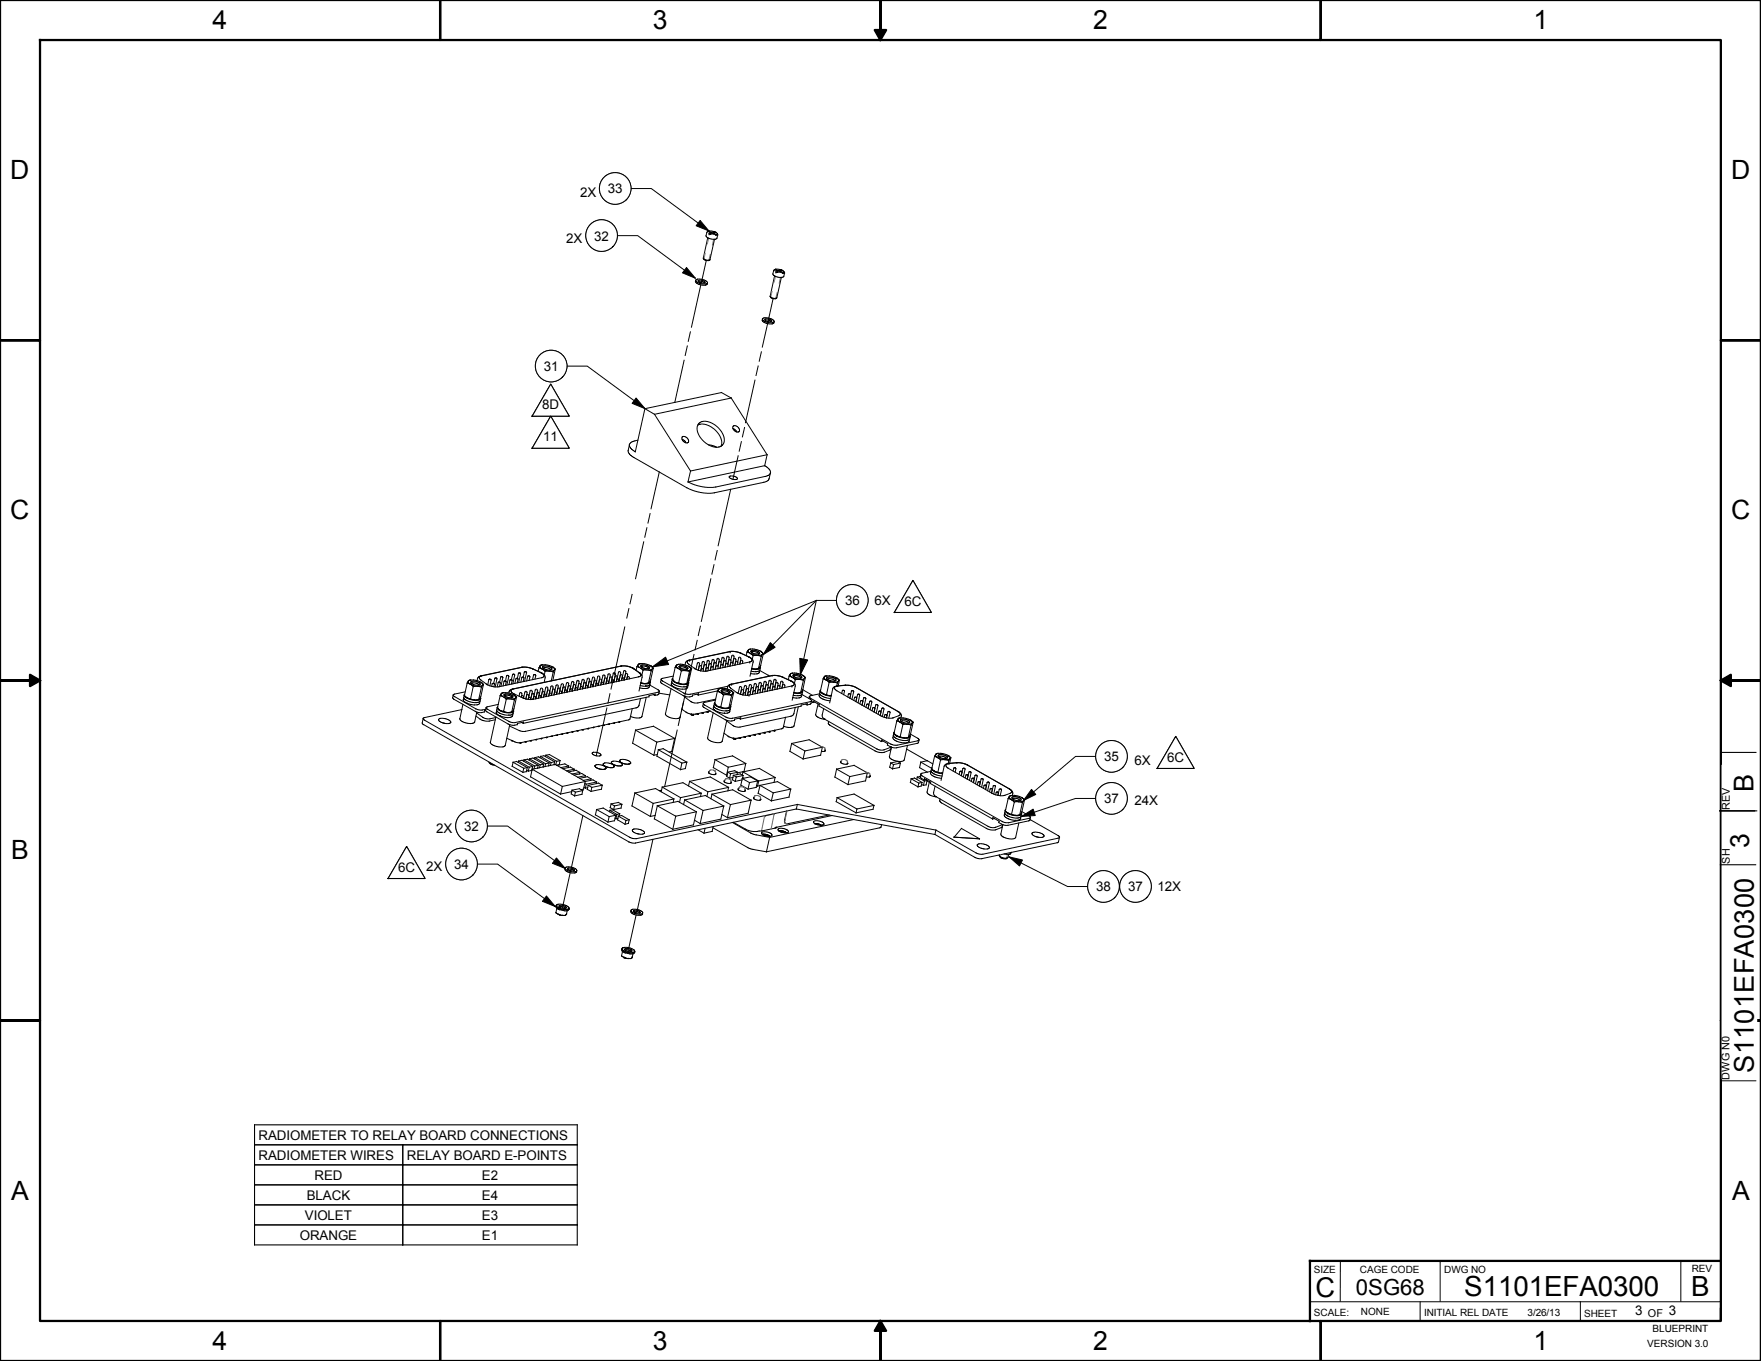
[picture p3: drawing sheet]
<svg xmlns="http://www.w3.org/2000/svg" width="559mm" height="432mm" viewBox="0 0 559 432" stroke-linecap="round" stroke-linejoin="round" font-family="sans-serif">
<defs><g id="words">
<g font-size="8.8">
<text x="464.7" y="411.1">S1101EFA0300</text>
<text x="536.7" y="411.1">B</text>
</g>
<g font-size="8.6">
<text x="556.4" y="251.4" transform="rotate(-90 556.4 251.4)">B</text>
<text x="556.6" y="340.3" transform="rotate(-90 556.6 340.3)">S1101EFA0300</text>
<text x="417.4" y="411.5">C</text>
</g>
<g font-size="8.4">
<text x="67.5" y="9.1">4</text>
<text x="207.2" y="9.1">3</text>
<text x="346.9" y="9.1">2</text>
<text x="486.6" y="9.1">1</text>
<text x="3.3" y="56.8">D</text>
<text x="549.4" y="56.8">D</text>
<text x="3.3" y="164.7">C</text>
<text x="549.4" y="164.7">C</text>
<text x="555.1" y="269.1" transform="rotate(-90 555.1 269.1)">3</text>
<text x="3.5" y="272.7">B</text>
<text x="549.6" y="272.7">B</text>
<text x="3.5" y="380.6">A</text>
<text x="549.6" y="380.6">A</text>
<text x="67.5" y="428.2">4</text>
<text x="207.2" y="428.2">3</text>
<text x="346.9" y="428.2">2</text>
<text x="486.6" y="428.2">1</text>
</g>
<text font-size="7" x="430.3" y="411">0SG68</text>
<g font-size="4.2">
<text x="184.1" y="62.4">2X</text>
<text x="192.9" y="61.3">33</text>
<text x="179.7" y="77.2">2X</text>
<text x="188.6" y="76.3">32</text>
<text x="172.6" y="117.7">31</text>
<text x="172" y="129.9">8D</text>
<text x="172.4" y="140">11</text>
<text x="277.5" y="191.9">6X</text>
<text x="268.1" y="192">36</text>
<text x="287" y="192.1">6C</text>
<text x="350.4" y="241.6">35</text>
<text x="360" y="242.7">6X</text>
<text x="370.4" y="241.6">6C</text>
<text x="350.4" y="254.9">37</text>
<text x="360" y="255.4">24X</text>
<text x="147.3" y="263.7">32</text>
<text x="138.4" y="264.3">2X</text>
<text x="144.1" y="275.7">34</text>
<text x="126.3" y="276.6">6C</text>
<text x="135.2" y="276.4">2X</text>
<text x="347.8" y="282.8">38</text>
<text x="358" y="282.8">37</text>
<text x="367.3" y="282.7">12X</text>
<text x="82" y="361.6">RADIOMETER TO RELAY BOARD CONNECTIONS</text>
<text x="82" y="368">RADIOMETER WIRES</text>
<text x="129.1" y="368">RELAY BOARD E-POINTS</text>
<text x="99.8" y="374.3">RED</text>
<text x="152.9" y="374.3">E2</text>
<text x="97.4" y="380.7">BLACK</text>
<text x="152.9" y="380.7">E4</text>
<text x="96.8" y="387">VIOLET</text>
<text x="152.9" y="387">E3</text>
<text x="95.1" y="393.4">ORANGE</text>
<text x="152.9" y="393.4">E1</text>
<text x="518.9" y="417.2">3</text>
<text x="529.5" y="417.2">3</text>
</g>
<g font-size="3.4">
<text x="548.9" y="257.1" transform="rotate(-90 548.9 257.1)">REV</text>
<text x="548.9" y="274.1" transform="rotate(-90 548.9 274.1)">SH</text>
<text x="548.8" y="342.6" transform="rotate(-90 548.8 342.6)">DWG N0</text>
<text x="522.9" y="417.8">OF</text>
</g>
<g font-size="3.2">
<text x="416.9" y="403.8">SIZE</text>
<text x="431.5" y="403.8">CAGE CODE</text>
<text x="458.3" y="403.9">DWG NO</text>
<text x="536.8" y="403.6">REV</text>
<text x="416.9" y="417.4">SCALE:</text>
<text x="431.8" y="417.3">NONE</text>
<text x="451.9" y="417.4">INITIAL REL DATE</text>
<text x="484.7" y="417.4">3/26/13</text>
<text x="502.7" y="417.8">SHEET</text>
<text x="524.4" y="422.7">BLUEPRINT</text>
<text x="522.7" y="427.3">VERSION 3.0</text>
</g>
</g></defs>
<path d="M0 0h558.8v431.8h-558.8zM12.7 12.7h127v-12.7v12.7h139.7v-12.7v12.7h139.7v-12.7v12.7h127v95.2h12.7h-12.7v108h12.7h-12.7v107.9h12.7h-12.7v95.3h-127v12.7v-12.7h-139.7v12.7v-12.7h-139.7v12.7v-12.7h-127v-95.3h-12.7h12.7v-107.9h-12.7h12.7v-108h-12.7h12.7zM279.4 0v12.7l1.8-3.2h-3.6l1.8 3.2M0 215.9h12.7l-3.2-1.8v3.6l3.2-1.8M546.1 215.9l3.1-1.8v3.6l-3.1-1.8h12.7M279.4 419.1l-1.8 3.1h3.6l-1.8-3.1v12.7M545.8 400h-130.1v19.1" fill="none" stroke="#000" stroke-width=".72"/>
<path d="M277.6 9.5h3.6l-1.8 3.2zM9.5 214.1l3.2 1.8-3.2 1.8zM546.1 215.9l3.1-1.8v3.6zM279.4 419.1l1.8 3.1h-3.6z" fill="#000"/>
<path d="M277.6 9.5h3.6l-1.8 3.2zM9.5 214.1l3.2 1.8-3.2 1.8zM546.1 215.9l3.1-1.8v3.6zM279.4 419.1l1.8 3.1h-3.6zM415.7 413h130.1M425.3 400v12.8M450.6 413v6.1M501.5 413v6.1M533.4 400v12.8M545.9 415.1v4h-3.6" fill="none" stroke="#000" stroke-width=".32"/>
<path d="M546.4 242.7h11v99.6h-11z" fill-rule="evenodd" fill="#fff"/>
<path d="M546.4 242.7h11v99.6h-11z" fill="none" stroke="#fff" stroke-width=".32"/>
<g fill="none" stroke="#000" stroke-width=".32">
<path d="M200.3 59.8h6.4l18.3 13.5M196 74.8h6.4l18.2 13.5M222.2 69.9l2.8 3.4-4.1-1.7zM224.3 73.6l.5-.3h.9l1.6 .5 .5 .6-.3 1.2-1.1 .3-1.9-.5-.5-.5zM224.6 75.4l-1.4 6.6M225 73.3l-.3 .1 .9 .6M225 73.3l.7 .4 1-.1M225 73.3l.1 .4M225 74.2h.1M225 74.2l.2 .1M225.2 74.2l.1 .1M225.3 74.3h.1"/>
<path d="M225.6 74l-.6 .2M225.6 74v.3M226.4 74.2l.7 .3M226.4 74.2l-1 .1M226.5 73.9l.9 .6M226.5 73.9l-.1 .3M226.7 73.5l-.6 .6M226.7 75.9l-1.5 6.6M226.7 73.6l.4 .1M226.7 73.6h.1M227 73.7l.1 .1M227.1 74.5v.1"/>
<path d="M227.1 73.7l-.6 .2M227.1 73.7h.1M227.4 74.4v.1M227.4 74.5l-.3 .1M227.4 74.5h.1M217.8 84.9l2.8 3.4-4-1.7zM220.8 88.9l-.1 .5 .2 .4 1.5 .6 1.5 .1 .5-.3 .1-.5M220.8 88.9l.5-.3h1.4l1.4 .6 .4 .5M220.8 88.9l.5 .7 1.2 .4 1.4 .1 .6-.4M221.5 89l1.4-.1 .7 .4 .1 .3-.4 .2-1-.1-.6-.2zM221.6 89.3l.9-.1 1.1 .5M222.4 90.4l-3 13.4"/>
<path d="M223.2 82l.5 .5 1 .2M223.2 82l1 .5h1M224.1 82.6l-1.6 7.1M224.7 82.6h.1M225.2 82.5l-.4 .2M244.4 94.1l.5 .6 1.1 .1M244.4 94.1l1 .6 1-.1M245.3 94.7l-1.6 7.3M245.8 87.5l-1.4 6.6M245.9 85.6h.1M245.9 94.7h.1M246.2 85.4l-.3 .2 .9 .5"/>
<path d="M246.2 85.4l.7 .5 1-.2M246.2 85.4l.1 .4M246.2 86.3h.1M246.2 86.3l.2 .1M246.4 86.3l.1 .1M246.4 94.6l-.4 .2M246.5 86.4h.1M246.8 86.1l-.6 .2M246.8 86.1v.3M247.6 86.3l.7 .4 .3-.1M247.6 86.3l-1 .1M247.7 86l.9 .6"/>
<path d="M247.7 86l-.1 .3M247.9 85.6l-.6 .6M247.9 85.6l-1-.2-1.2 .2-.4 1.5 1.3 .8h1.9l.5-1.4-.7-.7M247.9 88l-1.5 6.6M247.9 85.6l.4 .2M247.9 85.6v.1M248.2 85.9h.1M248.3 85.9l-.6 .1M248.3 85.9h.1M248.6 86.5v.1M180 116.2h6.4l18.2 13.4M217.1 114.3l-3 13.4"/>
<path d="M218.1 109.8l-.7 3M219.1 105.3l-.7 3M240.6 116.1l-.7 3M241.6 111.6l-.7 3M241.9 101.2l.2 .8 1.5 .7h1.5l.5-.3 .1-.4M241.9 101.2l.5-.4 1.5 .1 1.3 .4 .5 .7M241.9 101.2l.5 .7 1.2 .4 1.5 .1 .6-.4M242.7 101.3l1.4-.1 .7 .4 .1 .3-.5 .2-.8-.1-.7-.3zM242.8 101.6h1.1l.8 .4M243.6 102.7l-1.7 7.4M201.8 126.3l2.8 3.3-4-1.6zM202.4 139.7l-2 .5-.7 .9"/>
<path d="M204.6 129.7l-3 13.6-1.5-1.1-.4-1.1M204.6 129.7l3.1 1.7M207.7 131.4l11.4 18M216.5 139.4l.6 .3 .5 .8M216.5 138.6l.7-.1 .6 .3 .7 .8-.1 .7-.8 .2-.6-.3-.6-1zM221.4 134.9l1.1-.4 1.2 .1 1.6 .7 1.4 .9 1.3 1.4 .7 1.3 .3 1.1-.2 1.6M221.7 134.4l.9-.6 1.7-.1 1.8 .7 1.5 1 1.4 1.6 .7 1.6 .1 1.4-.5 1.2-1 .6-1.5 .1-1.9-.7-1.5-1.1-1.2-1.4-.8-1.6-.2-1.5zM232 126.3l11.4 18M232 126.3l-24.3 5.1M232 126.3l-3.1-1.8-24.3 5.2M232.6 136l.7 .4 .5 .6M232.7 135.2l.6-.2 .7 .3 .6 .8-.1 .8-.7 .2-.7-.4-.6-.8z"/>
<path d="M236.3 135.6l-.7 3M239.6 120.6l-3 13.5M199.7 141.1l-.4 2.3 1.4 1.5 17.7 10.1 3.8 1.3 2.2 .2 1.9-.1 16.3-3.4 1.3-.8 .6-2.2M209.2 149.7l-2.6 11.7M219.1 149.4l-.8 3.5M224.8 141.1l1.3 .3 1.3 .5M231.4 151.2l.4-.2 1.3 .1 .7 .4 .2 .4-.4 .2-1.3-.1-.7-.3zM231.9 155.2l-4 17.9M234.2 144.6l-1.6 7.5M235.2 140.1l-.6 3M242.7 147.7l1.4 1.1 .4 .7v.5M242.7 147.7l-24.3 5.2"/>
<path d="M243.4 144.3l-.7 3.4M243.4 144.3l-24.3 5.1M244.5 150l-.6 .8-1 .4-16.6 3.4-4.1-.3-3.8-1.4M204.3 171.9l-2.6 11.7M205.3 167.4l-.7 3M206.3 162.9l-.7 3M226.6 179.2l-.7 3M227.6 174.7l-.7 2.9M198.2 198.9l-3.3 15.2M199.6 193.1l-.7 3M200.6 188.6l-.7 3M222.2 198.7l-.6 2.9"/>
<path d="M225.6 183.6l-3.1 13.5M265.4 190.5h-6.4l-16.8 17.1M147.6 219.5l-3.5 .7-.3 .3M148.3 216.7l-.9 3.9 .7 .7M148.3 216.7l1 .4M148.6 216.1l-.3 .6M148.6 216.1v.5l.7 .5M149.3 217.1l.9 .7M149.3 217.1l2.2 .6M149.4 215.8l2.3 .2 1.7 1.1M149.4 215.8l-.8 .3M149.4 216.3l.6-.2 1.3 .1 .8 .4 .3 .5-.5 .3-1.3-.1-1-.4z"/>
<path d="M149.7 216.9l.2-.2h.9l.9 .3 .2 .4M150.2 217.8l-.9 4M151.5 217.7l1.3 .3M151.5 217.7l-1.3 .1M152.7 216.5l.4 .4 .1 .5M152.8 218l-.9 4M153.2 217.4l-.7 .3h-1M153.2 217.4l-.4 .6M153.4 217.1l-.2 .3M153.4 217.1l-.8 4M155.7 215.6h-.5l-.4 1.7M155.7 215.6h.1"/>
<path d="M155.7 215.6l-.3 2M156 217.7l.2-.8 .5-.1 .2 .2-.2 .9M156.6 216.8l.4-1.6 .6-.1 .1 .3-.6 2.5M158.5 217.8l.2-1.2-.5-.2-.4 1.5M158.5 216.5l.4-1.7 .5-.1 .2 .3-.6 2.7M159.8 219.8l1.8 .1 1.6 .6M159.8 219.8l-.7 .2M160.4 217.4l.3-1.1-.6-.3-.5 1.6M161.3 214.4h-.6l-.3 1.7M161.3 214.4l.2 .2-.7 2.7M161.3 214.4h.1M162.3 215.6l.3-1.6h.7l-.6 3"/>
<path d="M162.4 215.7h-.6l-.3 1.5M162.4 215.7l-.1 1.3M162.4 215.7h.1M162.8 218.6h.1M162.8 218.6l-.5 .3-.2 .4 1 .9 3.5 1.5 2.5 .2M164.3 215.3h-.6l-.3 1.5M164.3 215.3h.1M164.3 215.3l-.2 1.4M165.1 213.6h-.6l-.3 1.7M165.1 213.6h.1M165.1 213.6l-.5 2.9M166 214.8l.4-1.7 .6 .1-.5 3"/>
<path d="M166 216.2l.2-1.2-.5-.2-.4 1.6M166.5 219.6l-.4 1.9M166.6 219.6a.3 .3 0 0 1 .3-.3 .3 .3 0 0 1 .3 .4M167.3 219.8l-.5 1.9M167.9 215.9l.2-1.2-.5-.3-.5 1.6M168.2 219.2l-.5 2.3M168.2 219.2a.3 .3 0 0 1 .4-.2 .3 .3 0 0 1 .2 .4M169 219.4l-.6 2.5v-.2M169 212.2h.1M169 212.2l-1.4-.4-1.7-.1-13.3 2.8-.5 .3v.3l.4 .6 2.6 1.8 1.5 .4h1.5l14-2.9 .5-.3v-.5l-.8-.7M169 212.2l-1.6-.5-1.5-.1-13.3 2.8-.9 .5-.3 1M169 212.2l2.6 1.2"/>
<path d="M169.8 215.4l.2-1.2-.6-.2-.4 1.6M170.5 219a.3 .3 0 0 0-.3-.3 .3 .3 0 0 0-.3 .2l-.5 2.2M170.6 219.1l-.6 2.6 .1-.3M171 211.9l1 .4M171 211.9l-.2 1.1M171.4 211.2l-.4 .7M171.4 211.2v.6l.6 .5M171.4 213.4h.2M171.5 213.4l.3 .1M171.6 213.4l.3 .1M171.8 213.6h.1M172 213.6l.8 .6 .2 .5-.3 1.8"/>
<path d="M172 212.3l1 .7M172 212.3l2.3 .6M172.1 218.7a.3 .3 0 0 0-.2-.4 .3 .3 0 0 0-.4 .3l-.5 2.2M172.1 210.9h1.1l1.4 .3 1.6 1.1M172.1 210.9l-.7 .3M172.2 211.5l.5-.3 1.3 .2 .9 .4 .3 .5-.5 .3-1.4-.2-.9-.4zM172.3 218.7l-.6 2.6M172.5 212l.4-.2 .9 .1 .6 .2 .3 .4M172.7 219.6a.3 .3 0 0 0-.3-.3 .3 .3 0 0 0-.3 .2l-.4 1.8M172.8 219.7l-.3 1.4M173 213l-.3 1.1M173.8 218.3a.3 .3 0 0 0-.3-.4 .3 .3 0 0 0-.3 .3l-.5 2.2"/>
<path d="M173.9 218.4l-.6 2.6M174.3 212.9l1.3 .3M174.3 212.9l-1.3 .1M174.3 219.3a.3 .3 0 0 0-.2-.4 .3 .3 0 0 0-.4 .3l-.4 1.8M174.5 219.3l-.4 1.5 .2-.7M174.6 212.5h.1M174.8 217.8l-.5 2.3M174.8 217.8a.3 .3 0 0 1 .4-.2 .3 .3 0 0 1 .2 .4M175.4 211.7l.6 .5-.1 .4M175.5 218l-.5 2.6 .4-1.8a.3 .3 0 0 1 .4-.2 .3 .3 0 0 1 .2 .3M175.6 213.2l-.7 2.8M175.9 212.6l-.4 .3h-1.2"/>
<path d="M175.9 212.6l-.3 .6M176.2 212.3l-.3 .3M176.2 212.3l-.8 3.6M176.4 217.5l-.6 3 .2-.7a.3 .3 0 0 1 .3-.3 .3 .3 0 0 1 .3 .4M176.5 217.5a.3 .3 0 0 1 .4-.2 .3 .3 0 0 1 .2 .3M177 218.5a.3 .3 0 0 1 .4-.3 .3 .3 0 0 1 .2 .4M177.2 217.7l-.6 2.6 .1-.3M177.8 218.7l-.4 1.4 .2-.6a.3 .3 0 0 1 .4-.3 .3 .3 0 0 1 .2 .4M178.1 217.2l-.5 2.2M178.1 217.2a.3 .3 0 0 1 .4-.3 .3 .3 0 0 1 .2 .4M178.7 218.1a.3 .3 0 0 1 .3-.2 .3 .3 0 0 1 .3 .3M178.8 217.3l-.6 2.6 .1-.3"/>
<path d="M179.4 218.3l-.3 1.5 .1-.7a.3 .3 0 0 1 .4-.3 .3 .3 0 0 1 .2 .4M180 219.2l-.1 .4M180.3 217.8a.3 .3 0 0 1 .4-.3 .3 .3 0 0 1 .2 .4M180.4 216.9a.3 .3 0 0 0-.2-.4 .3 .3 0 0 0-.4 .3l-.6 2.2M180.5 217l-.6 2.6M180.9 218.7a.3 .3 0 0 1 .4-.2 .3 .3 0 0 1 .2 .4M181.1 217.9l-.4 1.5 .2-.7M181.6 218.9l-.1 .3M182 217.4a.3 .3 0 0 1 .4-.2 .3 .3 0 0 1 .2 .4M182 216.6a.3 .3 0 0 0-.2-.4 .3 .3 0 0 0-.4 .3l-.5 2.2M182.1 216.6l-.5 2.6M182.7 217.6l-.3 1.5 .1-.7a.3 .3 0 0 1 .4-.3 .3 .3 0 0 1 .2 .4"/>
<path d="M183 216.1l-.5 2.2M183.1 216.1a.3 .3 0 0 1 .4-.2 .3 .3 0 0 1 .2 .3M183.3 218.6l-.1 .3M183.6 217.1a.3 .3 0 0 1 .4-.3 .3 .3 0 0 1 .2 .4M183.8 216.3l-.6 2.6M184.4 217.3l-.4 1.4 .2-.6a.3 .3 0 0 1 .4-.3 .3 .3 0 0 1 .2 .4M184.7 215.8l-.5 2.2M184.7 215.8a.3 .3 0 0 1 .4-.3 .3 .3 0 0 1 .2 .4M185.3 216.7a.3 .3 0 0 1 .3-.3 .3 .3 0 0 1 .3 .4M185.4 215.9l-.6 2.6 .1-.3M186 216.9l-.3 1.5 .1-.7a.3 .3 0 0 1 .4-.3 .3 .3 0 0 1 .2 .4M186.4 215.4l-.6 2.2"/>
<path d="M186.4 215.4a.3 .3 0 0 1 .4-.3 .3 .3 0 0 1 .2 .4M186.6 217.8l-.1 .4M186.9 216.4l-.4 1.8M186.9 216.4a.3 .3 0 0 1 .4-.3 .3 .3 0 0 1 .2 .4M187.1 215.6l-.6 2.6M187.7 216.5l-.4 1.5 .2-.7a.3 .3 0 0 1 .4-.2 .3 .3 0 0 1 .2 .4M188.6 215.2a.3 .3 0 0 0-.2-.4 .3 .3 0 0 0-.4 .3l-.5 2.2M188.7 215.2l-.6 2.6 .1-.3M189.2 216.2a.3 .3 0 0 0-.2-.4 .3 .3 0 0 0-.4 .2l-.4 1.8M189.3 216.2l-.3 1.5M189.7 217.1a.3 .3 0 0 0-.2-.4 .3 .3 0 0 0-.4 .3l-.1 .6M190.2 214.8a.3 .3 0 0 0-.2-.3 .3 .3 0 0 0-.3 .2l-.6 2.2"/>
<path d="M190.4 214.9l-.6 2.6 .1-.3M190.8 215.8a.3 .3 0 0 0-.2-.4 .3 .3 0 0 0-.4 .3l-.4 1.8M190.9 215.9l-.3 1.4 .2-.6a.3 .3 0 0 1 .3-.3 .3 .3 0 0 1 .3 .3M191.9 215.3l-.4 1.8M191.9 214.5a.3 .3 0 0 0-.3-.4 .3 .3 0 0 0-.3 .3l-.5 2.2M191.9 215.3a.3 .3 0 0 1 .3-.2 .3 .3 0 0 1 .3 .3M192 214.5l-.6 2.6 .1-.3M192.6 215.5l-.3 1.5 .1-.7M193.2 216.5l-.1 .3M193.5 215l-.4 1.8M193.5 214.1a.3 .3 0 0 0-.2-.4 .3 .3 0 0 0-.3 .3l-.6 2.2a.31 .31 0 0 1 .4-.2 .31 .31 0 0 1 .2 .4M193.5 215a.3 .3 0 0 1 .4-.3 .3 .3 0 0 1 .2 .4"/>
<path d="M193.7 214.2l-.6 2.6M194.2 215.1l-.3 1.5 .2-.7M194.6 215.6l-.7 3M194.8 216.1l-.1 .4M195.2 214.6l-.4 1.9M195.2 213.8a.3 .3 0 0 0-.2-.4 .3 .3 0 0 0-.4 .3l-.5 2.2a.31 .31 0 0 1 .4-.2 .31 .31 0 0 1 .2 .4M195.2 214.6a.3 .3 0 0 1 .4-.2 .3 .3 0 0 1 .2 .4M195.3 213.8l-.6 2.7M195.7 215.6a.3 .3 0 0 1 .4-.2 .3 .3 0 0 1 .2 .3M195.9 214.8l-.3 1.5M196.5 215.8l-.1 .3M196.8 213.4a.3 .3 0 0 0-.2-.3 .3 .3 0 0 0-.3 .2l-.6 2.2"/>
<path d="M197 213.5l-.6 2.6M197.1 211.3l-34.6 7.3-.7 .4-.3 .9M197.1 211.4h.1M197.1 211.3l-34.2 7.3M197.1 211.2v.1M197.1 211.3l2.1 .1M197.4 214.4a.3 .3 0 0 0-.2-.4 .3 .3 0 0 0-.4 .3l-.4 1.8M197.5 214.5l-.3 1.4 .2-.6a.3 .3 0 0 1 .3-.3 .3 .3 0 0 1 .3 .3M198.5 213.1a.3 .3 0 0 0-.3-.4 .3 .3 0 0 0-.3 .3l-.5 2.2M198.6 213.1l-.6 2.6 .1-.3M199.1 214a.3 .3 0 0 0-.2-.3 .3 .3 0 0 0-.4 .2l-.4 1.8M199.2 214.1l-.3 1.5 .2-.7a.3 .3 0 0 1 .3-.3 .3 .3 0 0 1 .2 .4"/>
<path d="M199.2 211.4l1.6 .6M199.8 215.1l-.1 .3M200.7 212h.1M200.8 212l.4 .1M200.8 212l.3 .2M201.1 212.2l2.1 1.4 .6 .8-1 4.8M201.1 212.2l2.2 1.7-.1 .6-.6 .3M202.1 211.5l.8 .3M202.1 211.5l-.3 1.2M202.4 211l-.3 .5M202.4 211v.3l.5 .5M202.6 210.8l-.2 .2"/>
<path d="M202.6 214.6h.1M202.6 214.8l-33.4 7.1 .3-1.5M202.9 211.8l.4 .2M203.2 210.6h1.5l1.8 .7M203.2 210.6l-.6 .2M203.3 212l.7 .6M203.4 216.5l1 .4 1.4-.3M203.6 211.6l.4-.3 .9 .1 .6 .3 .2 .4M203.6 211.6l-.3-.3 .2-.2 1-.2 1.2 .4 .4 .5M203.6 211.6l1 .5h1.1M204 212.6h1.6l1 .3M204 212.6l-.3 1.7"/>
<path d="M205.1 217.6h-.2M205.8 216.6h.1M205.9 216.6l-.7 .3-1.9-.2M206 211.8h.1M206.1 211.9l-.4 .2M206.2 217.3l-1 .4-2-.2M206.2 217.3l2.7 1.6 .3 .5M206.3 216.1l.1 .4M206.3 216.1l-.4 .5M206.4 216.5l-.4 1.5-.3 .3-1.7 .1-1-.2M206.4 216.5l-.4 .3-.9 .2-1.8-.3M206.5 211.3l.8 .7"/>
<path d="M206.5 211.3l.6 .7-.6 .5h-1.6l-1.6-.5M206.5 211.3h.1M206.6 212.9l-.8 3.7M207 211.6l4.2-3.1 1 2.3zM207 211.6l52-21.1-5 23.6M207.3 212l-.7 .9M207.3 212l-1 4.1M209.1 219.9l3.4 .6M209.2 219.4l-.3 1-1.1 .2M209.2 219.4l-.3 .2-45.5 9.7-2-.4-6.8-3.9-.3-.5M209.8 215.5l-.2 1 .3 .3 7.2 4.1 1.8 .2 .8-.2 .1-.3 1.9-.5-.1 .4M209.8 215.5l.3 .5 6.9 3.9 1.3 .4 12.7-2.6"/>
<path d="M212.9 218.5l-1.7 8.1 .6 .7 1.7 .6 1.6 .1 .7-.5M213.1 216.2l.7 .9 1.8 .7 1.8 .1 .7-.2 .3-.3M213.3 215.5l-.3 1.5 .1 .5 1.1 .6 1.3 .5 2.4-.1 .3-.3 .3-1.5M213.3 215.5l.4 .7 1.9 .8 2.1 .2 .8-.5M213.5 215.3l-.2 .2M213.5 215.7l.6 .6M213.7 214.5l-3.5 .7-.4 .3M214.1 216.3l.4 .2M214.2 211.8l.9 .2M214.2 211.8l-.7 3.9M214.5 216.5l2 .6 1.6-.2M214.5 216.5l.8 .2"/>
<path d="M214.5 211.2l-.3 .6M214.5 211.2l.6 .8M214.7 211l-.2 .2M215.1 212l.4 .2M215.3 210.8l1.7 .1 1.6 .6M215.3 210.8l-.6 .2M215.3 216.7l1.2 .4 1.4-.3M215.5 212.2l.7 .7M215.7 211.8l-.2-.2 .1-.3 1.3-.1 1.3 .6 .1 .3-.4 .2M215.7 211.8l.4-.3 .9 .1 .7 .3 .2 .4M215.7 211.8h.1M215.7 211.8l1 .5h1.2"/>
<path d="M216.2 212.9l1.5-.1 1.1 .3M216.2 212.9l-.9 3.8M217 217.8h.1M217.9 216.8l.2 .1M218.4 216.3l.1 .4M218.4 216.3l-.3 .6M218.6 211.5h.1M218.7 211.5h.1M218.7 211.5l.8 .7M218.7 211.5l.4 .4 .1 .4-.6 .4h-1.6l-1.5-.5M218.8 213.1l-.9 3.7M218.8 209.5l-.7 .4 .4 .8 2.7 1.8 2.3 .5 14.4-3"/>
<path d="M218.8 209.5h.1M219.5 212.2l-.7 .9M219.5 212.2l-1.1 4.1M220.2 207.6l-3 13.5M221.2 203.2l-.6 3M221.3 210.4l-.4 1.9M221.3 210.4a.3 .3 0 0 1 .4-.2 .3 .3 0 0 1 .2 .4M222 210.6l-.4 2M222.5 211.5a.3 .3 0 0 0-.2-.3 .3 .3 0 0 0-.4 .2l-.3 1.2M222.6 211.6l-.2 1.3 .1-.6a.3 .3 0 0 1 .4-.2 .3 .3 0 0 1 .2 .4M222.8 210.1l-.2 1.2M222.9 210.1a.3 .3 0 0 1 .3-.3 .3 .3 0 0 1 .3 .4"/>
<path d="M223.2 212.5l-.1 .4M223.6 210.3l-.5 1.9M224.1 211.2a.3 .3 0 0 0-.3-.4 .3 .3 0 0 0-.3 .3l-.3 1.2M224.2 211.2l-.4 1.7M224.7 212.1a.3 .3 0 0 0-.3-.3 .3 .3 0 0 0-.3 .2l-.2 .9M224.8 212.2l-.1 .6M225 209.9a.3 .3 0 0 0-.2-.4 .3 .3 0 0 0-.4 .3l-.2 1.2M225 210.7a.3 .3 0 0 1 .4-.2 .3 .3 0 0 1 .2 .4M225.1 209.9l-.4 2 .3-1.2M225.7 210.9l-.4 1.8M226.2 211.8a.3 .3 0 0 0-.2-.3 .3 .3 0 0 0-.4 .2l-.2 .9M226.4 211.9l-.2 .6"/>
<path d="M226.6 209.6a.3 .3 0 0 0-.3-.4 .3 .3 0 0 0-.3 .3l-.3 1.2M226.6 210.4l-.3 1.2M226.6 210.4a.3 .3 0 0 1 .4-.3 .3 .3 0 0 1 .2 .4M226.7 209.6l-.4 1.9M227.3 210.6l-.4 1.7M227.6 219.4l.8 .2M227.6 219.4l-.7 3.9M227.7 219.2l-6.1 1.3M227.8 211.5a.3 .3 0 0 0-.2-.4 .3 .3 0 0 0-.4 .3l-.3 .9M227.9 218.8l-.3 .6M227.9 218.8l.1 .4 .4 .4M227.9 211.5l-.1 .7"/>
<path d="M228 218.7l-.1 .1M228.1 209.3a.3 .3 0 0 0-.2-.4 .3 .3 0 0 0-.4 .2l-.3 1.2M228.3 209.3l-.5 1.9M228.4 219.6l.5 .2M228.7 218.4l1.7 .1 1.6 .7M228.7 218.4l-.7 .3M228.7 211l-.2 1M228.8 211a.3 .3 0 0 1 .3-.2 .3 .3 0 0 1 .3 .4M228.8 210.2a.3 .3 0 0 0-.3-.4 .3 .3 0 0 0-.3 .3l-.3 1.2M228.9 219.8l.7 .7M228.9 210.2l-.4 1.8M229.1 219.5l-.2-.5 .3-.2 1.2 .1 1.2 .6v.3l-.3 .2"/>
<path d="M229.1 219.4l.5-.2h.8l.7 .4 .2 .4M229.1 219.4v.1M229.1 219.5l1 .4 1.1 .1M229.5 211.2l-.2 .6M229.7 208.9a.3 .3 0 0 0-.2-.4 .3 .3 0 0 0-.4 .3l-.3 1.2M229.8 209l-.4 1.9M230.3 210.7a.3 .3 0 0 1 .4-.3 .3 .3 0 0 1 .2 .4M230.3 209.9a.3 .3 0 0 0-.2-.4 .3 .3 0 0 0-.4 .3l-.3 1.1M230.4 209.9l-.4 1.8 .3-1M230.6 208.4l-.2 1.2M230.7 208.4a.3 .3 0 0 1 .3-.2 .3 .3 0 0 1 .3 .4M230.7 218.6h.1"/>
<path d="M231.1 210.9l-.2 .6M231.2 219.9h.1M231.4 208.6l-.4 2M231.5 219.7h.1M231.7 206.8h.1M231.7 206.8l1.6-.1 1.7 .5M231.7 206.8l-12.9 2.7M231.9 209.5a.3 .3 0 0 0-.3-.3 .3 .3 0 0 0-.3 .2l-.3 1.2M232 209.6l-.4 1.7 .3-.9a.3 .3 0 0 1 .3-.3 .3 .3 0 0 1 .3 .4M232 219.2l.8 .6M232 219.2l.6 .5-.1 .3-.5 .3h-1.7l-1.4-.5M232 219.2h.1"/>
<path d="M232.2 217.1l-.7 .3v.5l2.3 1.9 1.9 .7h2M232.2 217.1h.1M232.2 208.1l-.3 1.2M232.2 208.1a.3 .3 0 0 1 .4-.2 .3 .3 0 0 1 .2 .3M232.6 210.5l-.1 .7M232.8 219.8l-.6 .9M232.8 219.8l-1 4.1M233 208.3l-.5 1.9M233.4 209.2a.3 .3 0 0 0-.2-.4 .3 .3 0 0 0-.4 .3l-.2 1.2M233.4 210.1l-.2 .9M233.5 210.1a.3 .3 0 0 1 .3-.3 .3 .3 0 0 1 .3 .4M233.6 209.3l-.4 1.7"/>
<path d="M234.1 210.2l-.1 .6M235 207.2l2.4 1.2M235 208.9a.3 .3 0 0 0-.2-.4 .3 .3 0 0 0-.4 .2l-.3 1.2M235 209.7l-.2 1M235 207.2l-1.6-.5h-1.8l-13.1 2.8-.8 .4-.3 1M235 207.2l2.8 1.4M235 209.7a.3 .3 0 0 1 .4-.2 .3 .3 0 0 1 .2 .3M235.1 208.9l-.4 1.8M235.2 218.2a.3 .3 0 0 0-.2-.4 .3 .3 0 0 0-.3 .3l-.5 1.9M235.2 219l-.2 1.3M235.3 219a.3 .3 0 0 1 .4-.2 .3 .3 0 0 1 .2 .4M235.4 218.2l-.5 2.1"/>
<path d="M235.7 209.9l-.1 .6M236 219.2l-.3 1.3M236.8 217.8a.3 .3 0 0 0-.2-.3 .3 .3 0 0 0-.4 .3l-.3 1.1M236.8 218.7l-.2 1.2M236.9 218.7a.3 .3 0 0 1 .3-.3 .3 .3 0 0 1 .2 .4M236.9 217.9l-.4 1.9M237 206.9l.8 .2M237 206.9l-.2 1.1M237.3 206.4l-.3 .5M237.3 206.4l.1 .4 .4 .3M237.5 206.2l-.2 .2M237.5 218.9l-.3 1.7"/>
<path d="M237.6 208.4l.2 .1M237.8 208.6h.1M237.8 207.1l.5 .3M237.9 210h.1M238 208.6l.5 .4 .1 .6-.7 .4M238 208.6l.6 .4 .4 .8-1 4.7M238 219.8a.3 .3 0 0 0-.2-.4 .3 .3 0 0 0-.4 .3l-.2 .9M238.1 206h1.7l1.7 .7M238.1 206l-.6 .2M238.2 219.8l-.2 .6M238.3 207.4l.7 .6M238.3 212.9l1.5 .2"/>
<path d="M238.4 217.6a.3 .3 0 0 0-.2-.4 .3 .3 0 0 0-.4 .2l-.3 1.2M238.5 207l.3-.3 1.2 .1 .5 .3 .2 .4M238.5 207h.1M238.5 207l-.2-.3 .1-.3 1-.1 1.3 .4 .3 .5M238.5 207l1.1 .5h1.1M238.5 217.6l-.4 1.9M239 208l1.5-.1 1.1 .3M239 208l-.3 1.2M239 219.3l-.2 1M239 219.3a.3 .3 0 0 1 .4-.2 .3 .3 0 0 1 .2 .4M239 218.5a.3 .3 0 0 0-.2-.4 .3 .3 0 0 0-.4 .3l-.3 1.1M239.1 218.5l-.4 1.8"/>
<path d="M239.7 219.5l-.1 .6M239.8 213h.1M239.9 217.2a.3 .3 0 0 0-.2-.4 .3 .3 0 0 0-.3 .3l-.3 1.2M240.1 217.3l-.5 1.9M240.6 219a.3 .3 0 0 1 .3-.3 .3 .3 0 0 1 .3 .4M240.6 218.1a.3 .3 0 0 0-.3-.3 .3 .3 0 0 0-.3 .3l-.3 1.1M240.7 218.2l-.4 1.8 .2-1M240.7 212l-1 .3-1.2-.3M240.7 212h.1M240.8 212l-.7 .3-1.6-.2M240.9 216.7l-.3 1.2M240.9 216.7a.3 .3 0 0 1 .4-.2 .3 .3 0 0 1 .2 .4"/>
<path d="M240.9 207.2h.1M241 207.3l-.3 .2M241.1 212.7l3 1.8M241.1 212.6l-.3 .3-.9 .2M241.2 211.5l.1 .3M241.2 211.5l-.4 .5M241.3 211.8l-.3 1.6-.3 .3-.6 .1-1.9-.1M241.3 211.8l-.8 .5-2-.1M241.3 219.2l-.2 .6M241.5 206.7l.7 .6M241.5 206.7l.4 .4 .1 .4-.6 .4h-1.5l-1.6-.5M241.5 206.7h.1"/>
<path d="M241.6 208.2l-.9 3.8M241.6 216.9l-.4 1.9M242.1 217.8a.3 .3 0 0 0-.2-.3 .3 .3 0 0 0-.4 .2l-.2 1.2M242.2 217.9l-.3 1.7 .2-.9a.3 .3 0 0 1 .4-.3 .3 .3 0 0 1 .2 .4M242.2 207.3l-.6 .9M242.2 207.3l-1 4.2M242.4 216.4l-.2 1.2M242.5 216.4a.3 .3 0 0 1 .3-.2 .3 .3 0 0 1 .3 .3M242.8 218.8l-.1 .7M243.2 216.6l-.4 2 .3-1.2a.3 .3 0 0 1 .3-.3 .3 .3 0 0 1 .3 .4M243.8 217.6l-.4 1.7M244.3 218.4a.3 .3 0 0 0-.2-.3 .3 .3 0 0 0-.4 .3l-.2 .9"/>
<path d="M244.4 218.5l-.1 .6M244.4 203.9l1.6 1.5-3.8 2.2zM244.6 216.2a.3 .3 0 0 0-.2-.4 .3 .3 0 0 0-.3 .3l-.3 1.2M244.8 216.2l-.5 2M245 214.3h1.4l1.4 .3 3.2 1.4M245 214.3l-13.1 2.8-.8 .4-.3 1.1M245 214.4l-12.8 2.7M245 214.4h.1M245.1 214.4l1.1-.1 1.4 .2 3.4 1.5M245.2 217.2a.3 .3 0 0 0-.2-.4 .3 .3 0 0 0-.4 .2l-.3 1.2M245.2 218l-.2 .9M245.3 218a.3 .3 0 0 1 .3-.2 .3 .3 0 0 1 .3 .3"/>
<path d="M245.4 217.2l-.4 1.8M246 218.2l-.2 .6M246.2 215.9l-.1-.3h-.4l-.4 1.4M246.3 215.9l-.4 1.9M246.8 216.8a.3 .3 0 0 0-.2-.3 .3 .3 0 0 0-.4 .2l-.3 1.2M246.8 217.7a.3 .3 0 0 1 .4-.3 .3 .3 0 0 1 .2 .4M246.9 216.9l-.4 1.8 .3-1M247.5 217.8l-.1 .6M248.4 216.5a.3 .3 0 0 0-.3-.4 .3 .3 0 0 0-.3 .3l-.3 1.2M248.5 216.5l-.4 1.8M249 217.5a.3 .3 0 0 0-.3-.4 .3 .3 0 0 0-.3 .2l-.2 1M249.1 217.5l-.1 .6"/>
<path d="M250.4 214.5l.8 .3M250.4 214.5l-.3 1.1M250.7 214l-.3 .5M250.7 214v.4l.5 .4M250.8 213.8l-.1 .2M250.9 216.1l.3 .1M251 216.1l.2 .1M251.2 216.2l.6 .3 .5 .8-.9 4.8M251.2 216.2l.8 .7-.1 .4-.6 .3M251.2 214.8l.4 .2M251.3 217.6h.1M251.3 217.6l-13.6 2.9"/>
<path d="M251.5 213.6l1.9 .1 1.4 .6M251.5 213.6l-.7 .2M251.6 215l.7 .6M251.8 214.6l.3-.2h.9l.9 .3 .1 .4M251.9 214.6l-.3-.2 .2-.3 1.2-.1 1.3 .6 .1 .4-.4 .1M251.9 214.6l1.2 .5h.9M252.3 215.6h1.5l1.1 .3M252.3 215.6l-.2 1.2M253.8 208.9l2.5 .5-2.3 4.7zM254.1 219.6l-.9 .3-1.3-.2M254.1 219.6l.1 .1M254.2 219.7l-.7 .2-1.6-.1"/>
<path d="M254.6 219.1l.1 .4M254.6 219.1l-.4 .6M254.7 219.5l-.4 1.5-.3 .3-.9 .2-1.6-.2M254.7 219.5l-.5 .4-.6 .1-1.7-.2M254.7 218.8l3.1 1.8M254.8 214.3h.1M254.8 214.3l.8 .7M254.8 214.3l.5 .5 .1 .3-.8 .5-1.4-.1-1.6-.5M254.9 215.9l-.8 3.7M255.6 215l-.7 .9M255.6 215l-1 4.1M260.1 219.9l.5 .8 .6 .4 2.4 .5"/>
<path d="M260.3 219.2l-.4 1.4 .2 .6 1.2 .7 2.1 .4M260.3 219.2v.2M260.3 219.4l.3 .5 .9 .5 2.2 .5M260.3 219.3l.8 .7M260.4 218.9l-.1 .3M261.1 220l.1 .1M261.1 220h.1M261.2 215.4l1 .4M261.2 215.4l-.9 3.9M261.6 214.8l-.4 .6M261.6 214.8l-.1 .4 .7 .6M262.2 215.8l.9 .7"/>
<path d="M262.2 215.8l2.3 .6M262.3 214.5h1.8l1.5 .7M262.3 214.5l-.7 .3M262.3 215l.6-.2 1.3 .1 .9 .4 .2 .5-.4 .3-1.5-.2-.8-.3zM262.6 215.6l.5-.3 .8 .1 .9 .6M263.1 216.5l-.8 3.9M264.5 216.4l1.2 .3M264.5 216.4l-1.4 .1M264.8 216h-.1M265.5 217.7h.4M265.5 217.7l-.7 .4 .4 .8 14.6 8.4 1.4 .5 1.7 .1 2.7-1.1v-.5l-.6-.5-13.3-7.7M265.6 215.2h.1"/>
<path d="M265.6 215.3h.1M265.6 215.2l.8 .6M265.7 215.3l.4 .4v.4M265.7 216.7l-.2 1M266.1 216.1l-.7 .3h-.9M266.1 216.1l-.4 .6M266.4 215.8l-.3 .3M266.4 215.8l-.4 1.8M268.2 217.4h.1M268.2 217.4l-2.8 .2-1 .5-1.1 4.9M268.3 217.4l1.7 .1 1.7 .6M268.3 217.4l1.6 .1 1.8 .6"/>
<path d="M268.3 217.4l-2.4 .2M271.8 218.2l13.4 7.6 .8 .9-.1 1.1M134.3 227.9l-.3 1.5 .3 .5 66.1 37.5 1.2 .1 51.1-10.8M134.3 227.9l.3 .5 65.3 37.3 .9 .3 1.2 .1 51-10.9M139.2 228.1l.8-.2 1.5 .1 1.3 .7 .2 .5-.6 .4-1.8-.2-1.2-.5-.3-.5zM140.5 229.4l.8 .1M143.8 220.5l-.2 1 .2 .2 7.2 4.1 1.8 .3 .9-.2 .1-.4 .3-.1M143.8 220.5l.4 .5 7.1 4 1.5 .3 1.4-.3M146.6 225.1l-12 2.6-.3 .2M146.9 223.5l-1 4.5 .8 .9 1.9 .6 1.9-.2 .8-3.4M147.2 221.2l.4 .8 .8 .4 2.6 .5M147.3 220.5l-.2 1.8 .7 .7 1.6 .5 1.9 .1 .6-.2 .3-.2 .3-1.6"/>
<path d="M147.3 220.5l.4 .7 1.9 .8 2 .2 .8-.3 .1-.3M147.4 220.3l-.1 .2M148.1 221.3l.2 .1M148.1 221.3h.1M148.3 221.4l2.2 .6M148.3 221.4l1 .4M149.3 221.8l1.2 .2M150.5 222h.9M151 222.8h.1M151 227.2l1.7 1.2 1.3 .4h1.2l2-.5M151.3 226.2l1.9 1.4 .9 .4 1.3 .1 1.9-.4M151.9 222h-1.4"/>
<path d="M152.4 222.4l-.5 .4-.8 .1M152.5 221l-.1 .2M152.5 221.6l-.1-.3-.5 .7M154.3 224.5l-.2 1 .3 .3 7.1 4 1.6 .3 1-.2 .1-.4 1.9-.4-.1 .4M157.4 227.5l-1.8 8 .7 .8 2 .7h1.2l.7-.3 1.6-6.8M157.6 225.2l.6 .9 1.9 .7 1.8 .1 .9-.5M157.8 224.5l-.3 1.7 1.2 1M157.8 224.5l.1 .4 .6 .5 1.9 .7h1.8l.8-.5M157.9 224.2l-.1 .3M158 224.7l.5 .6M158.1 223.5l-3.5 .7-.3 .3M158.5 225.3l.5 .2"/>
<path d="M158.7 220.7l-.8 3.8 .6 .8M158.7 220.7l.8 .3M158.7 227.1h.1M159 225.5l1.8 .6 1.7-.3M159 225.5l.8 .1M159 220.2l-.3 .5M159 220.2v.4l.5 .4M159.1 220l-.1 .2M159.5 221l.4 .2M159.8 225.6l1.1 .5 1.5-.3M159.9 221.2l.8 .6M160.2 220.8l-.3-.2 .2-.4h1.4l1.1 .5 .1 .4-.4 .2"/>
<path d="M160.2 220.8l.5-.3 .8 .1 .7 .3 .1 .4M160.2 220.8h.1M160.2 220.8l1 .5h1.1M160.7 221.8l1.4-.1 1.1 .3M160.7 221.8l-.9 3.8M161.5 226.8h.1M162.3 234.9l.2 .1M162.4 225.8h.1M162.5 235l.3 .1M162.5 235h.1M162.6 221h.1M162.9 225.3l.1 .3"/>
<path d="M162.9 225.3l-.4 .5M163 225.6l-.4 1.6-.4 .3-1.8 .1-1.6-.4M163.2 220.5h.1M163.2 220.5l.7 .6M163.2 220.5l.5 .5v.4l-.8 .3h-1.5l-1.5-.5M163.2 222l-.8 3.8M163.9 221.1l-.7 .9M163.9 221.1l-1 4.2M164.8 235.7l.4 .1M165.2 235.7v.1M165.4 235.6l-.2 .2M165.5 220.1a.3 .3 0 0 0-.2-.4 .3 .3 0 0 0-.4 .3l-.2 .9"/>
<path d="M165.6 229.2l.4 .3M165.7 220.1l-.3 1.1 .1-.3a.3 .3 0 0 1 .3-.2 .3 .3 0 0 1 .3 .4M166.2 221.1l-.1 .4M166.5 235.4h.3M166.8 235.3v.1M167 235.3l-.2 .1M167 235.3h.1M167.7 220.7a.3 .3 0 0 0-.2-.4 .3 .3 0 0 0-.4 .3l-.2 1.1M167.9 220.7l-.3 1.2 .1-.4a.3 .3 0 0 1 .4-.2 .3 .3 0 0 1 .2 .4M168.2 235l.3 .1M168.5 234.9v.2M168.5 235v.1"/>
<path d="M168.7 234.9l-.2 .1M169 221.7h.1M169.4 220.3a.3 .3 0 0 0-.3-.3 .3 .3 0 0 0-.3 .2l-.4 1.7M169.8 234.7h.3M170 221.3a.3 .3 0 0 0-.3-.4 .3 .3 0 0 0-.3 .3l-.2 .7M170.1 234.6v.1M170.1 234.7h.1M170.3 234.6l-.1 .1M170.3 234.6h.1M171 220.9l-.1 .6M171 220.9a.3 .3 0 0 1 .4-.3 .3 .3 0 0 1 .2 .4M171 220a.3 .3 0 0 0-.2-.4 .3 .3 0 0 0-.4 .3l-.4 1.8"/>
<path d="M171.2 220l-.4 1.5M171.4 234.3l.4 .1M171.5 240l3.4 1.9M171.5 240l1.1-.2 3.4 1.9M171.5 240l-.1 .4M171.7 221v.3M171.8 234.3v.1M172 234.3l-.2 .1M172 234.2v.1M172.6 220.5l-.1 .6M172.7 220.5a.3 .3 0 0 1 .3-.3 .3 .3 0 0 1 .3 .4M173.1 234h.3"/>
<path d="M173.2 239.6l3.4 2M173.2 239.6l1.1-.2 3.4 1.9M173.2 239.6l-.1 .4M173.4 220.6l-.1 .4M173.4 233.9v.1M173.6 233.9l-.2 .1M174.3 220.1a.3 .3 0 0 1 .4-.2 .3 .3 0 0 1 .2 .4M174.8 233.6h.2M175 220.3l-.1 .3M175.1 233.6h-.1M175.3 233.6h-.3M175.3 233.5v.1"/>
<path d="M176.4 233.3h.3M176.7 233.2v.1M176.9 233.2l-.2 .1M178.1 232.9l.3 .1M178.4 232.9v.1M178.6 232.8l-.2 .2M179.7 232.6h.3M180 232.5v.1M180.2 232.5l-.2 .1M181.7 232.2h.1M181.9 232.2h-.5M181.9 232.1v.1"/>
<path d="M183 231.9h.3M183.3 231.8v.1M183.5 231.8h.1M183.5 231.8l-.2 .1M184.7 231.5l.3 .1M185 231.5v.1M185.1 231.4l-.1 .2M186.3 231.2h.3M186.6 231.1v.1M186.8 231.1l-.2 .1M187.9 238.9l.4-.2h1.1l.9 .4 .4 .5-.5 .3-1.1-.1-1-.4zM188.3 230.8h.1"/>
<path d="M188.4 230.7l-.4 .1M189.6 230.5h.3M189.9 230.4v.1M190.1 230.4l-.2 .1M191.3 230.1l.3 .1M191.6 230v.2M191.7 230.1l-.1 .1M191.7 230.1h.1M192.6 224.6l-3.4 15.2M192.9 229.8h.3M193.3 229.7l-.1 .1M193.4 229.7l-.2 .1"/>
<path d="M193.5 220.1l-.6 3M194.9 229.4h.1M195 229.4h-.4M195 229.3v.1M196.2 229.1h.3M196.5 229v.1M196.7 229l-.2 .1M200.6 224.8l-.7 3.4-.3 .2-34.4 7.3-1.6-.2-2.8-1.3M201.7 231.6l-1 4.2 6.8 3.8M201.7 231.6l6.7 3.9M201.7 231.6l5.6-1.2 6.8 3.9M203.2 221.6l-.5 2.3-.7 .7-35.4 7.5-1.7-.2-3.2-1.6"/>
<path d="M205.1 221.2l-1.5 6.3-1.7 .3-1.8-.5M207.3 220.4l.5 .2M207.8 220.6l.1-.3-1.9 .4-.1 .4-39.9 8.4M208.4 235.5l-.9 4.1M208.5 239.4l-1 .2M208.9 237.9l-.5 2 7.5 4.3M208.9 237.9l7.5 4.2M208.9 237.9l1.5-.4 7.5 4.3M214.1 234.3l-1 4.1-.8 .2M214.1 234.3l-5.7 1.2M214.9 231.6l-4 18M216.4 225l1.8 1.3 1.8 .4 5.3-1.1"/>
<path d="M217.2 221.1l2.1 1.6 1.2 .4h.9l5.7-1.3M217.3 220.9l-2.1 9.3M219.3 226.6h.2l-.1 .2zM219.4 226.8l.5 .1M220 226.7l.1 .2h-.2M220 226.6l-.1 .3M221 226.5l.4 .1M221.1 220.3l.5 .2M221.5 226.4l.2 .2h-.3zM222.5 226.2l.5 .1M223.1 226.1l.1 .1-.2 .1zM223.2 223.1l-.2 1.1 .3 .3 7.1 4 1.5 .3 1.1-.2 .1-.4 1.9-.4-.1 .3"/>
<path d="M224.1 225.8l.5 .1M224.6 225.7v.2M224.7 225.7l.1 .2h-.2M226.3 226.1l-1.8 8 .2 .4 .6 .5 2.2 .6h1.1l.6-.4 1.4-6.6M226.5 223.9l.6 .8 1.8 .7 1.9 .2 .7-.3 .2-.3M226.7 223.1l-.3 1.8 .8 .7 1.4 .5 1.8 .2 1-.2 .5-1.8M226.7 223.1l.6 .9 1.8 .7 1.7 .1 .9-.2 .2-.3M226.8 222.9l-.1 .2M226.9 223.3l.6 .6M227 222.1l-3.6 .8-.2 .2M227.5 223.9l.4 .3M227.9 224.2l1.8 .5 1.7-.2"/>
<path d="M227.9 224.2l.8 .1M228.7 224.3l1.1 .4 1.5-.2M229.6 220.5l1.4-.1 1.2 .3M229.6 220.5l-.9 3.8M229.9 226.2h.1M230.4 225.5h.1M231.3 224.5h.1M231.8 223.9l.1 .4M231.8 223.9l-.4 .6M232.2 220.7l-.9 3.8M232.6 234.3l.2-.1v.2zM232.8 234.4l.5 .2"/>
<path d="M233.3 234.3l.2 .2-.2 .1M233.3 234.3v.3M234.4 234.1l.4 .1M234.5 227.9l.4 .2M234.9 234l.1 .1-.2 .1zM235.9 233.8l.5 .1M236.4 233.7v.2M236.5 220.1a.3 .3 0 0 0-.3-.3 .3 .3 0 0 0-.3 .2l-.1 .5M236.5 233.7l.1 .1-.2 .1M236.6 220.2l-.1 .4M237.4 233.5l.6 .1M237.7 220.5h.1"/>
<path d="M238 233.3v.3M239 233.1l.5 .2M239.6 233l-.1 .3M240.6 232.8l.5 .1M241.2 232.7l-.1 .2zM242.1 232.5l.6 .1M242.7 232.6h.1M242.7 232.4v.2M243.7 232.2h.5M244.2 232.2h.1M244.3 232l-.1 .2M244.3 232v.2"/>
<path d="M245.3 231.8l.4 .1M245.9 231.7l.1 .2h-.3zM249.3 227.6l-.8 3.3-.4 .3-14.4 3.1-2.1-.4-1.9-1.3M251.2 235.9l5.6-1.2 4.1 2.4M251.2 235.9l-.5 2.5 4.1 2.4M251.2 235.9l4.2 2.4M252.3 224.5l-.4 1.9-.7 .8-16.4 3.5-1.8-.2-2.4-1.8M253.2 220.6h.1M253.3 224.2l-1.4 6.2-.9 .4-2.4-.4M254.5 220.3l2.7 1.6 .3 .5M254.5 220.2l-.2 .3-.8 .2-1.8-.1M255.4 238.3l-.6 2.5"/>
<path d="M255.7 223.4l.4 .2M256.1 223.6l.1-.3-1.9 .4-.1 .4-19.3 4M256.8 221l.4 .5 25.9 14.8 1.6 .1 6.6-1.4 .3-.3M256.8 221l-.1 .6M257.5 222.6l.4 .3M257.5 222.4l-.3 1-1.1 .2M257.5 222.4l-.2 .2-25 5.3-1.9-.3-6.9-4-.3-.5M257.9 222.9l.1-.4 2 1.1-.1 .4 19.7 11.2M258.5 222.8l-.6 .1M259.6 223.4l-.8 3.5 1 .8 1.8 .5M260.1 220.1l-2.9 .6-.4 .3M260.9 237.1l-.5 2.5-5.6 1.2"/>
<path d="M260.9 237.1l-5.5 1.2M261.2 220.1l2.3 .6-1.2-.3M261.2 220.1l1.1 .3M261.4 224.8l-.5 2.5 .7 .8M261.6 228.1h.2M261.6 228.1l16.8 9.6 1.8 .3 2.6-1-.1 .8-2.4 1h-1.1l-1.3-.4-14.6-8.3-.5-.6 .1-.6M261.8 237.9l-.1 .4h-1M263.5 220.6h.2M267.1 220l.2-.9 .5-.1-.1 1.4M269 221.1l.2-.9h.6l-.1 1.3M269.7 221.5l.5-2.2 .5-.1 .2 .3-.6 2.4M270.9 222.2l.2-.9 .6-.1-.1 1.4"/>
<path d="M271.6 222.6l.5-2.3h.6l.1 .3-.5 2.4M272.9 223.3l.2-1 .6 .1-.2 1.3 .6-2.3h.6l-.5 2.7M275.4 224.8l.6-2.3h.5l.1 .3-.5 2.4M275.7 223.7l-.2-.3h-.4l-.3 1M276.7 225.5l.2-1 .6 .1-.1 1.3M277.4 225.9l.5-2.3 .4-.1 .3 .4-.6 2.4M278.6 226.6l.2-.9 .6-.1-.1 1.4M279.3 227l.5-2.3h.6l.1 .3-.5 2.3M280.2 235.1l-.6 .1M280.6 227.6l.2-.8 .5-.1 .2 .2-.2 .9 .4-2 .5-.1 .2 .4-.4 1.7M283.5 233.3l.4 .7 1.8 .8 2 .1 .7-.2 .3-.3M283.6 232.5l-.2 1.9 .7 .6 1.6 .5 1.9 .2 .6-.2 .3-.3 .3-1.5"/>
<path d="M283.6 232.5l.1 .2M283.7 232.7l.8 .9 1.6 .5 1.9 .1 .8-.5M283.7 232.7l.7 .6M283.8 232.3l-.2 .2M284.4 233.3h.1M284.4 233.3l.2 .1M284.6 228.8l1 .3M284.6 228.8l-.9 3.9M284.6 233.4l2.3 .7M284.6 233.4l1 .4M284.9 228.1l-.3 .7M284.9 228.1v.5l.7 .5"/>
<path d="M285.6 229.1l.9 .8M285.6 229.1l2.2 .7M285.6 233.8l1.3 .3M285.7 227.8l1.7 .1 1.6 .6M285.7 227.8l-.8 .3M285.7 228.3l.7-.2 1.1 .1 1 .4 .2 .6-.7 .2-1.1-.1-.9-.4zM286 228.9l.3-.2h1l.7 .3 .2 .4M286.5 229.9l-.9 3.9M287.7 237.7l6.5 3.7M287.8 234.1h-.9M287.8 229.8l1.3 .3M287.8 229.8l-1.3 .1"/>
<path d="M288 236.5l-1.1 4.6-1 .5-2.4-.4-1.2-.8 .6-3.3M288.2 234l-1.3 .1M288.8 233l-.1 .3M288.8 233.7v-.4l-.6 .7M288.9 232.9l2.4 1.4 .3 .4M289 228.5l.5 .4v.5M289 228.5l.8 .7M289.1 230.1l-.9 3.9M289.5 229.4l-.6 .3-1.1 .1M289.5 229.4l-.4 .7M289.8 229.2l-.3 .2M289.8 229.2l-.9 3.9"/>
<path d="M291.6 234.7l-.1 .9-.3 .2-6.8 1.5-1.9-.4-.9-.5 .1-.4-2-1.2-.1 .4M296.5 240l-.8 3.9 .7 .7M296.5 240l1.1 .4M296.9 239.4l-.4 .6M296.9 239.4v.5l.7 .5M297.6 239l1.9 .1 1.4 .7M297.6 239l-.7 .4M297.7 239.6l.5-.2 1.3 .1 .9 .4 .3 .5-.5 .3-1.4-.2-.9-.3zM300.9 239.8h.1M301 239.9l.4 .3v.5M301 239.8l.7 .6M347.6 240h-6.3l-16.5 14"/>
<path d="M155.2 241.8l.1 .2M155.3 242l.7 .6 .9 .2M155.3 242l1.3 .6M162.8 241.9l-.3 1.2 3.4 1.9M162.8 241.9l3.4 1.9M162.8 241.9l1.1-.3 3.4 1.9M164.5 241.5l3.4 1.9M164.5 241.5l1.2-.3 3.3 2M164.5 241.5l-.1 .4M166.2 243.8l-.3 1.2M166.3 241.1l3.4 1.9M166.3 241.1l1.1-.2 3.4 1.9"/>
<path d="M166.3 241.1l-.1 .4M167.1 244.4l.5 .2M167.3 243.5l-.3 1.3-1.1 .2M167.3 243.5l-1.1 .3M167.9 243.4l-.3 1.2M168 240.7l3.4 2M168 240.7l1.1-.2 3.4 1.9M168 240.7l-.1 .5M168.9 244.1l-.5 2.4 9.5 5.4M168.9 244.1l9.5 5.4M168.9 244l.1 .1M168.9 244.1l7.3-1.6 9.5 5.4"/>
<path d="M169 243.2l-.2 1.2-1.2 .2M169 243.2l-1.1 .2M169.7 243l-.2 .9M169.8 240.4l3.3 1.9M169.8 240.4l1.1-.3 3.3 2M169.8 240.4l-.2 .4M170.6 243.6l.1 .1M170.8 242.8l-.2 .9M170.8 242.8l-1.1 .2M171.4 242.7l-.2 .9M172.3 243.2l.1 .1M172.5 242.4l-.2 .9"/>
<path d="M172.5 242.4l-1.1 .3M173.1 242.3l-.2 .9M174.1 242.9l.1 .1M174.2 242.1l-.1 .9M174.2 242.1l-1.1 .2M174.9 241.9l-.2 .9M175.8 242.5l.1 .1M176 241.7l-.2 .9M176 241.7l-1.1 .2M176.6 241.6l-.2 1M176.8 242.9l2.4-.5 1.2 .6M177.7 241.3l-.2 1.3-.9 .2"/>
<path d="M177.7 241.3l-1.1 .3M178.4 249.5l-.5 2.4M178.6 243.9l2.4-.5 1.2 .7M180.4 244.9l2.4-.5 1.2 .7M180.4 243l-.1 .5M180.4 243l-2.4 .5M181.4 251.2l-3.5 .7M181.5 250.7l-.2 1.2 1 .6M181.5 250.7l1.1 .6M181.5 250.7l2.4-.5 1 .6M182.2 245.9l2.4-.5 1.2 .7M182.2 244.1l-.1 .5"/>
<path d="M182.2 244.1l-2.5 .5M182.6 251.3l-.3 1.2M183.9 246.9l2.5-.5 1.1 .7M184 245.1l-2.5 .5M184 245.1l-.1 .5M184.9 250.8l-.2 1.2-2.4 .5M184.9 250.8l-2.3 .5M185 258.8l-3.9 17.4M185.3 249.8l.5 .3M185.6 248.5l.4 .3M185.7 247.9l2.5-.5 1.1 .7M185.7 247.9l-.5 2.5-.8 .1"/>
<path d="M185.7 247.9l-7.3 1.6M185.8 246.1l-2.5 .5M185.8 246.1l-.2 .5M186 248.8l-.2 1.3M186.5 249.9l-.7 .2M186.6 249.2l-.2 1.2 1.1 .7M186.6 249.2l1.2 .6M187.5 247.1l-2.4 .5M187.5 247.1l-.1 .5M187.8 249.8l-.3 1.3M188.8 243l.5-.4 1.3 .1 1.1 .3 .6 .7M188.8 243l.3 .5 1.3 .5 1.3 .1 .6-.4"/>
<path d="M188.8 243l.4 .6 1.3 .5h1.3l.5-.4M188.8 243h.1M189.3 256.8l-.4 1.7 4 2.3M189.3 256.8l4 2.3M189.3 256.8l2.1-.4 4 2.3M189.3 248.1l-3.3 .7M189.3 248.1l-.1 .5M191.1 249.1l-1.2-.6-3.3 .7M191.1 249.1l-.3 1.3-3.3 .7M191.1 249.1l-3.3 .7M191.4 242.4l.8-.4 1.2 .1 1.2 .6 .3 .5M191.4 242.4l.5 .7 1.2 .4h1.3l.5-.3"/>
<path d="M191.4 242.4l.3 .5 1.3 .6h1.3l.6-.3M191.4 242.4h.1M193.3 259.1l-.4 1.7M193.5 257.1l2.2 1.3M193.5 257.1l.9-.2 2.2 1.3M193.5 257.1v.5M193.9 255.1l-.3 1.1 1.1 .6M193.9 255.1l1.1 .6M193.9 255.1l2.3-.5 1.1 .6M194 241.9l.8-.4 1.2 .1 1.1 .5 .4 .5M194 241.9l.4 .5 .6 .3 2 .3M194 241.9h.1"/>
<path d="M195 255.7l-.3 1.1M195.2 259.6l.3 .2M195.4 258.7l-.4 1.7-2.1 .4M195.4 258.7l-2.1 .4M195.7 258.4l-.2 1.4M196.1 259.6l-.6 .2M196.2 259l-.2 1.1 2.3 1.4M196.2 259l2.4 1.3M196.2 259l1.1-.3 2.3 1.4M196.6 241.3l.5-.3h1.4l1.2 .5 .4 .6M196.6 241.3l.2 .4 .8 .5 2 .2M196.6 241.3l.3 .5 .8 .4 1.9 .2"/>
<path d="M196.6 258.2l-.9 .2M196.6 241.3h.1M196.6 258.2l-.1 .7M197.3 255.2l-.2 1.2-2.4 .4M197.3 255.2l-2.3 .5M197.5 242.6l-.5 .4M200.1 242.1l-.5 .3M201.5 251.6l-1 4.1 5.9 3.3M201.5 251.6l5.8 3.3M201.5 251.6l6.5-1.4 5.8 3.3M207.3 254.9l-.9 4.1M207.9 258.7l-1.5 .3"/>
<path d="M208.6 255.7l-1 4.1 5.9 3.3M208.6 255.7l5.8 3.3M208.6 255.7l6.5-1.4 5.9 3.3M209.9 250.7l-.6 .2M210.1 249.7l5.8 3.4M210.1 249.7l6.6-1.4 5.8 3.4M210.1 249.7l-.3 1.5M213.8 253.5l-6.5 1.4M213.8 253.5l-.2 1.1M214.4 259l-.9 4.1M215.9 253.1l-.3 1.4M216.4 242.1l-.5 2.1"/>
<path d="M217.3 253.8l5.8 3.3M217.3 253.8l6.5-1.4 5.9 3.3M217.3 253.8l-.4 1.5M217.9 241.8l-.4 2-1.6 .4M217.9 241.8l-1.5 .3M218.8 247.9l6.6-1.4 5.8 3.3M218.8 247.9l5.8 3.3M218.8 247.9l-.3 1.4M221 257.6l-1 4.1-6.5 1.4M221 257.6l-6.6 1.4M222.5 251.7l-6.6 1.4M222.5 251.7l-.2 1"/>
<path d="M223.1 257.1l-.9 4.2M224.6 251.2l-.3 1.5M225.1 244.8l-.2 .4 .9 .5h1.2v-.5M225.9 252l6.6-1.4 5.8 3.3M225.9 252l5.9 3.3M225.9 252l-.3 1.4M226.9 241l-.5 2.5 4.1 2.5M226.9 241l5.6-1.2 4.1 2.4M226.9 241l4.2 2.4M229.1 258.4l1.7 1M229.7 255.7l-1 4.2-6.5 1.4M229.7 255.7l-6.6 1.4"/>
<path d="M230 247.6l-.3 .3 1 .6h1.2v-.5M230.8 245.9l-.3 .1M230.9 245l2.2-.5 .9 .5M230.9 245l-.3 1.4 .9 .5M230.9 245l.9 .5M231.1 243.4l-.6 2.6M231.2 249.8l-6.6 1.4M231.2 249.8l-.2 1.1M231.8 255.3l-1 4.1M231.8 245.5l-.3 1.4M232.6 246.7l-1.1 .2M232.7 246l2.2-.5 .9 .5"/>
<path d="M232.7 246l-.3 1.4 .9 .5M232.7 246l.9 .5M233.6 246.5l-.3 1.4M234 245l-2.2 .5M234 245l-.2 .8M234.4 250.1l-.2 .4 1.2 .6 1-.1v-.4M235.5 247.4l-2.2 .5M235.5 247l2.6-.5 2.3 1.3M235.5 247l-.4 2.1 2.3 1.3M235.5 247l2.3 1.3M235.7 246.7l.3 .2M235.8 244.9l5.2-1.1 5 2.9"/>
<path d="M235.8 244.9l4.9 2.9M235.8 244.9l-.3 1M235.8 246l-2.2 .5M235.8 246l-.2 1M236.6 242.2l-.5 2.6-2.1 .4M236.6 242.2l-5.5 1.2M237.8 248.3l-.4 2.1M238.3 253.9l-.9 4.1-6.6 1.4M238.3 253.9l-6.5 1.4M239.3 252.9l-.1 .5 1 .5 1.1-.1v-.4M240.1 249.2l.3 .2M240.4 247.8l-.5 2-2.5 .6"/>
<path d="M240.4 247.8l-2.6 .5M240.7 247.8l-.3 1.6M241.1 249.3l-.7 .1M241.2 249.2l5.5-1.2 4.2 2.4M241.2 249.2l-.6 2.5 4.2 2.4M241.2 249.2l4.2 2.3M245.4 251.5l-.6 2.6M246 246.7l-5.3 1.1M246 246.7l-.4 1.5M249.6 257.3l-.6 2.9M250.9 250.4l-.5 2.5-5.6 1.2M250.9 250.4l-5.5 1.1"/>
<path d="M252.7 256.7l44 8.1M253 255.2l44 8.2M253 255.2l-.3 1.5M263.1 258.6l-13.3 2.8M264 258.7l-17.5 3.8M265.5 244l5.5-1.2 4.2 2.4M265.5 244l-.6 2.5 4.2 2.4M265.5 244l4.2 2.4M265.6 253.1l5.4-1.2 6.3 3.6M265.6 253.1l-.3 1.2 6.4 3.6M265.6 253.1l6.3 3.6M266.9 241.5l-.2 .1 .1 .4 1 .4h1.1v-.4"/>
<path d="M269.7 246.4l-.6 2.5M271.9 256.7l-.2 1.2M275.2 245.2l-.5 2.5-5.6 1.2M275.2 245.2l-5.5 1.2M276.1 246l.1 .3-.3 .2h-1M277.3 255.5l-.3 1.3-5.3 1.1M277.3 255.5l-5.4 1.2M282.7 242.1l2.1-.5 .9 .5M282.7 242.1l-.4 1.3 .9 .5M282.7 242.1l.8 .5M283.5 242.6l-.3 1.3M285.7 242.1l-.3 1.4-2.2 .4"/>
<path d="M285.7 242.1l-2.2 .5M289.1 247.1l1.1-.3 2.4 1.4M289.1 247.1l-.2 1.1 2.4 1.4M289.1 247.1l2.4 1.4M291.1 246.5l2.2 1.3M291.1 246.5l-.2 .8M291.5 248.5l-.2 1.1M292 246.4l-.9 .1M292.2 245.6l-.1 1.1 1.2 .8M292.2 245.6l.3 .5 25.7 14.7 1.8 .2 6.6-1.4 .4-.3M292.2 241.8l2.1-.5 1.7 1.1M292.2 241.8l-.4 1.7 2.5 1.5"/>
<path d="M292.2 241.8l3.4 2M292.4 248.9l.6 .3M292.6 248.2l-.3 1.2-1 .2M292.6 248.2l-1.1 .3M293.3 247.5l.1-.4 1.9 1.1-.1 .4 19.8 11.2M293.3 247.8l-.3 1.4M293.8 247.4l.4 .2M293.9 247.4l-.6 .1M294.2 247.6l-.3 1.4-.9 .2M294.2 247.6l-.9 .2M294.2 247.8l.7 .4M294.9 247.9l-.7 3.6 .9 .8 1.9 .5"/>
<path d="M295.4 244.7l-2.9 .6-.3 .3M295.4 244.5l.2 .4 .8 .7 2.5 .6M295.6 243.8l-.2 1.8 1.2 .9 2.1 .4M295.6 243.8l.4 .7 .9 .5 2.2 .4M295.7 243.5l-.1 .3M296.4 244.6h.1M296.4 244.6l.2 .1M296.6 244.7l2.2 .6-1.2-.3M296.6 244.7l1 .3M296.7 249.4l-.5 2.5 .8 .8M297 252.7h.1M297 252.7l16.7 9.6 1.9 .3 2.6-1"/>
<path d="M297.6 240.4l.8 .7M297.6 240.4l2.2 .6M298 240.2l.4-.3h.7l.8 .3 .3 .4M298.3 253.5l-.1 .7 .5 .5 14.7 8.3 1.2 .4 1.2-.1 2.1-.8 .3-.9M298.4 241.1l-.8 3.9M298.8 245.2h.3M299.8 241l1.3 .3M299.8 241l-1.4 .1M300.1 240.6h.1M301.1 241.3l-.2 .9-.8 .2-.5 .6-1 4.6M301.1 242.3h.1M301.1 242.2l-1 .5 .1 .4 .5 .5 14.8 8.4 2 .5 1.4-.2 2-.8 .1-.6-.7-.5"/>
<path d="M301.1 242.2h.1M301.4 240.7l-.5 .3h-1.1M301.4 240.7l-.3 .6M301.7 240.4l-.3 .3M301.7 240.4l-.4 1.8M302.4 244.6l.2-.9 .6-.1-.1 1.4M303.5 242h.2M303.5 242l-2.4 .2M303.7 242l1.7 .1 1.6 .6M303.7 242l1.6 .1 1.7 .6M303.7 242l-2.5 .2M304.4 245.7l.1-.9h.7l-.2 1.3 .6-2.3h.6l-.5 2.7"/>
<path d="M306.3 246.8l.2-.9 .5-.1-.1 1.4 .6-2.3h.5l.1 .3-.5 2.4M307 242.7l.1 .1M307 242.7l13.3 7.6M307.1 242.8l13.6 7.7 .7 .8-.2 1M308.2 247.9l.2-1h.6l-.1 1.4M308.9 248.3l.5-2.2 .4-.2 .3 .4-.6 2.4M310.8 249.4l.5-2.3h.6l.1 .3-.5 2.4M311 248.3l-.1-.3h-.5l-.3 1M312.1 250.1l.2-1h.5l-.1 1.4M312.8 250.5l.4-2.3 .5-.1 .2 .4-.5 2.4M314 251.2l.2-.9 .5-.1-.1 1.4M314.7 251.6l.5-2.3 .4-.1 .2 .4-.5 2.3"/>
<path d="M315.6 259.7l-.6 .1M315.9 252.1l.2-.7 .5-.1 .2 .2-.1 .8 .4-1.9 .4-.1 .3 .4-.4 1.7M318.9 257.9v.4l.6 .5 1.8 .6 1.7 .1 .8-.2 .2-.3M319 257.1l-.2 1.9 .9 .7 1.1 .4 1 .2 1.8-.2 .2-.3 .4-1.5M319 257.1v.2M319 257.3l.7 .8 2 .6 1.6 .1 .9-.5M319 257.3l.8 .6M319.1 256.9l-.1 .2M319.8 257.9h.1M319.8 257.9l.2 .1M319.9 253.4l1 .3M319.9 253.4l-.9 3.9"/>
<path d="M320 258l2.2 .7M320 258l1 .4M320.2 250.3l.1 .1M320.3 252.7l-.4 .7M320.3 252.7v.5l.6 .5M320.9 253.7l1 .8M320.9 253.7l2.3 .6M321 258.4l1.2 .3M321 252.4l2.3 .2 1.8 1.1M321 252.4l-.7 .3M321.1 252.9l1.8-.1 .9 .4 .3 .5-.5 .3-1.3-.1-1-.4-.2-.3zM321.4 253.5l.2-.2h.9l.7 .2 .4 .5"/>
<path d="M321.9 254.5l-.9 3.9M323.1 258.7h-.9M323.2 254.3l1.2 .3M323.2 254.3l-1.3 .2M323.6 258.6l-1.4 .1M324.1 259l3.7-2.3 .7 2zM324.1 257.6v.3M324.2 258.3l-.1-.4-.5 .7M324.3 257.5l2.4 1.4 .3 .4M324.3 253.1l.5 .4v.5M324.4 254.6l-.8 4M324.8 254l-.6 .3h-1"/>
<path d="M324.8 254l-.4 .6M325.1 253.7l-.3 .3M325.1 253.7l-.9 4M327 259.3l-.2 .9-.3 .2-6.8 1.5-1.9-.4-.9-.5 .1-.4-1.9-1.2-.1 .4M327.3 250.4l1.4 1.7-3.9 1.9zM347.6 253.3h-6.3l-17.2 5.7M545.6 257.3h11.2M151.6 274.2h6.3l18.3 13.4M154.7 262.1h6.4l18.3 13.4M176.6 272.2l2.8 3.3-4.1-1.6zM179.3 275.4l-.1 .5 .3 .4 1.4 .6h1.6l.4-.2 .1-.5M179.3 275.4l.6-.4 1.3 .1 1.4 .5 .4 .6"/>
<path d="M179.3 275.4l.4 .6 1.4 .6h1.4l.5-.4M180.1 275.5h1.5l.7 .6-.4 .2-1.1-.1-.6-.4zM180.2 275.8h1l.9 .4M180.9 276.9l-2.4 11.1M198.6 260.3l-.3 1.2M199.6 260.1l-.2 1.1-1.1 .3M199.6 260.1l-1 .2M200.7 263.3l.8-.3 1.7 .2 1 .5 .3 .6-.7 .4-1.5-.2-1.3-.5zM202 264.5l.8 .1M207.2 266.3l-5.2 23.4M220.4 260.2l1.8 1.1M221.5 263.3l1.9 1"/>
<path d="M223.7 262.8l-.3 1.5M226.2 262.6l11.3 6.5 5.7 1.2M226.3 262.3l-.3 1.5-2.6 .5M232.4 260.9l6.1 3.6 5.7 1.2M232.7 260.9l4.3 2.4 2 .5 2.7-.1 4.6-1.1M241.7 264.1l.8-.2 1.4 .2 .8 .4 .3 .5-.6 .3-1.4-.1-1.1-.4zM242 264.7h.9l1.1 .4M242 264.7v.1M242 264.8h.1M242.1 264.8h.1M242.1 264.8h.9l1 .4M242.3 265l.7 .1"/>
<path d="M242.4 264.7l1.6 .4M242.6 265l.4 .1M242.9 265.2h.1M243 265.1l.7 .2M244 265.1v.1M244 265.1l.3 .2-.3-.1M244.2 265.7l-1 4.6M246.2 262.5h.1M246.3 262.6h.1M246.5 262.5l-.2 .1M246.9 263l.7-.2 1.4 .1 .9 .5 .3 .5-.6 .3-1.4-.1-1.1-.5zM247.3 263.6l1.8 .5"/>
<path d="M247.3 263.6h.1M247.4 263.6h1l.8 .4M247.5 263.8l.8 .2M247.6 263.5l1.6 .5M247.8 263.9l.5 .1M248.1 264.1h.1M248.3 264l.6 .2M249 260.2h.1M249 260.2v.7l.3 .4M249.2 264h.1M249.2 264.1l.2 .1M249.3 264.1l.2 .1"/>
<path d="M258.2 260.6l.5-.2 1.6 .2 .9 .4 .3 .5-.5 .3-1.6-.1-1-.5zM258.7 261.4l1.7 .4M258.7 261.3l1.7 .4M258.7 261.3h-.1M260.4 261.8l.1 .1M260.4 261.7l.1 .1M261 261.7v.1M261 261.7h.1M261.1 261.7v.1M270.9 260l-26.7 5.7M279.7 261.7l-.1 .7-.3 .2-36.1 7.7M296.7 264.8l12.8 7.3 1.2 .4h.8l24.1-5.2 .3-.2 .3-1.5"/>
<path d="M297 263.4l12.8 7.3 1.5 .4 24.5-5.2 .4-.3M297 263.4l-.3 1.4M302.8 265.6l8 .5M302.8 265.6l2.3-2.8 5.7 3.3M310.1 268l.8-.3 1.7 .2 1 .5 .3 .6-.6 .4-1.6-.2-1.3-.5zM311.4 269.2l.8 .1M317.1 271.2l.1 .4M317.2 271.6l.5 .6M317.2 271.6l1.1 .6h1.4M317.7 272.1h.1M317.7 272.2l1.5 .3M318.6 270.9l1.9 .1"/>
<path d="M319.2 272.3l-.1 .1M319.7 272.2l-.5 .2M320.1 271.1l-.4 1.1M320.2 271.9l4.2 .9-.9 1.9zM320.2 271.9l18.6 9.4h6.3M320.6 270.5l-.1 .5M320.9 270.4l-.4 .6M323.3 261.1l-1 4.6-1.1 .5-2.2-.3-1.4-.9 .6-3.3M326.9 260l9 5.1 .3 .5M327.5 264.3l.8-.3 1.1 .1 1.4 .4 .5 .7-.6 .5-1.5-.1-1.4-.6-.4-.4zM328.8 265.5l.8 .1M173.4 284.3l2.8 3.3-4.1-1.6z"/>
<path d="M176.4 287.4v.4l.3 .4M176.4 287.4l.5 .6 1.5 .6 1.5 .1 .7-.4M176.7 288.2l-.3 1.4 .6 .4M176.7 287.1l-.3 .3M176.7 288.2l.9 .5M176.7 287.1l-.1 .4 .4 .4 1.6 .6h1.6l.3-.3-.1-.4M176.8 287l1.8-.1 1 .3 .8 .6M176.8 287l-.1 .1M177 289.9l.2 .2M177.2 290h.1M177.2 290.1l.4 .2zM177.6 288.6l1.4 .3"/>
<path d="M177.6 287.8l.9-.1 .8 .5h-.9zM177.6 287.8l-.3-.2 .2-.3 1.1-.1 1.1 .6-.3 .4M177.6 290.2l.9 .2zM179.3 288.1h.1M179.8 289.9h.1M179.8 289.9l-.4 .5h-.9M180 288.9l-.2 1M180.4 287.8l.2 .5M180.6 288.3l-.4 .6-1.2 .1M200.2 288.8v.5l.3 .5 1.3 .5 1.7 .1 .3-.2 .1-.6M200.2 288.8l.6-.3h1.5l1.4 .6 .2 .5M200.2 288.8l.5 .7 1.3 .5h1.5l.4-.4"/>
<path d="M201 288.9h1.4l.6 .2 .2 .5-.3 .1-1.2-.1-.7-.4zM201.1 289.2h1l.9 .4M201.8 290.3l-2.5 11.3M197.3 301.1l-.1 .3 .3 .5M197.3 301.1l.4 .6 1.4 .6 1.8 .1 .5-.4M197.5 301.9l-.3 1.3 .9 .5M197.5 300.8l-.2 .3M197.5 301.9l1 .5M197.6 300.8l-.2 .4 .4 .4 1.8 .6 1.5-.1 .2-.2v-.4M197.7 300.7h1.9l1.7 .8M197.7 300.7l-.1 .1M197.7 300.7l-.2 .1"/>
<path d="M198.1 303.7h.1M198.1 303.8l.4 .2M198.2 301.1l1.4-.2 .8 .4 .2 .4-.4 .2-.9-.6-.9 .2zM198.5 302.3l1.4 .3M198.5 301.5l.8 .4h.9M198.5 304l.8 .1zM199.3 304l.3 .1M200.2 301.8h.1M200.7 303.5h.1M200.7 303.5l-.4 .6h-.7M200.9 302.6l-.2 .9M201.3 301.5l.1 .5"/>
<path d="M201.4 302l-.3 .6-1.2 .1M546 342.9h11.1M457 400v12.8"/>
<circle cx="195.2" cy="59.8" r="5"/>
<circle cx="190.9" cy="74.7" r="5"/>
<circle cx="174.9" cy="116.1" r="5"/>
<circle cx="270.4" cy="190.5" r="5"/>
<circle cx="352.7" cy="240" r="5"/>
<circle cx="352.7" cy="253.3" r="5"/>
<circle cx="146.4" cy="274.1" r="5"/>
<circle cx="149.6" cy="262.1" r="5"/>
<circle cx="350.2" cy="281.2" r="5"/>
<circle cx="360.3" cy="281.2" r="5"/>
</g>
<g fill="none" stroke="#000" stroke-width=".34">
<path d="M174.8 121.9l5.8 10.1h-11.7zM174.8 132l5.8 10.2h-11.7zM289.7 184.1l5.8 10.2h-11.7zM373.1 233.6l5.8 10.2h-11.7zM546 238.7h11.2M546.2 257.3h11.2M129 268.6l5.9 10.1h-11.8zM545.9 274.4h11.2M80.8 356.9h102.4v38.1h-102.4zM80.8 363.2h102.4M80.8 369.6h102.4M80.8 375.9h102.4"/>
<path d="M127.8 363.2v31.8M80.8 382.3h102.4M80.8 388.6h102.4"/>
</g>
<path d="M222.2 69.9l2.8 3.4-4.1-1.7zM217.8 84.9l2.8 3.4-4-1.7zM201.8 126.3l2.8 3.3-4-1.6zM207 211.6l4.2-3.1 1 2.3zM244.4 203.9l1.6 1.5-3.8 2.2zM253.8 208.9l2.5 .5-2.3 4.7zM324.1 259l3.7-2.3 .7 2zM327.3 250.4l1.4 1.7-3.9 1.9zM176.6 272.2l2.8 3.3-4.1-1.6zM320.2 271.9l4.2 .9-.9 1.9zM173.4 284.3l2.8 3.3-4.1-1.6z" fill="#000"/>
<g fill="none" stroke="#686868" stroke-width=".32">
<path d="M260.6 236.9l1.1 .5v.9M226.8 244.6l.3 .2-.2 .9M226.9 244.6l-.8-.3h-.7l-.3 .3-.1 .7M229.9 248.1l.3-.9 .9-.1 .8 .4v1M234.3 250.6l.3-.9 .9-.1 .9 .5-.1 .9M239.2 253.4l.3-.9 1.1-.1 .7 .6-.1 .8M242.6 258.9l.3 .2M242.6 258.9l-1 4.8M245.4 258.2l.2 .2M245.4 258.2v.1M245.4 258.3l-2.8 .6M245.6 258.4v.1"/>
<path d="M245.6 258.4l-.9 4.6M249.7 257.3l-.7 3 .3 1M266.8 242l.3-.9 1.1-.1 .7 .5-.1 .9M274.9 245l.6 .2 .5 .3-.1 1M249.3 261.2h.1M249.4 261.3l.4 .1"/>
</g>
<g fill="none" stroke="#808080" stroke-width=".32">
<path d="M224.9 75.6l-.4 1.8M226.4 75.9l-.3 1.8M223.8 80.3l-.4 1.9M225.4 80.7l-.4 1.8M245 92.5l-.4 1.8M246.1 87.7l-.4 1.8M246.6 92.8l-.4 1.8M247.6 88l-.3 1.8M203.4 211.5l.3 .2M205.7 212.1h.1M215.6 211.7l.2 .2M217.9 212.3h.1"/>
<path d="M228.9 219.3l.3 .2M231.2 220h.1M238.3 206.9l.3 .2M240.7 207.5h.1M251.7 214.5l.3 .2M254 215.1h.1M160 220.7l.3 .2M162.3 221.3h.1M317.5 271.1l-.1 .7M319.7 271.1l-.3 1.1"/>
</g>
<path d="M228.9 141.2l-.4 .5" fill="none" stroke="#e3e3e3" stroke-width=".32"/>
<g fill="none" stroke="#808080" stroke-width=".32" stroke-dasharray="2347.9 2347.9">
<path d="M149.5 216.7l.4-.4M152.1 217.3l.1-.4-.6-.4-1.7-.2M172.3 211.9v-.3l.3-.1M174.9 212.5l.1-.4-.8-.5-1.6-.1M203.4 211.5v-.3l.4-.2M203.9 211.8l-.2-.1M204.1 211.9l-.2-.1M204.4 212l-.3-.1M204.7 212.1l-.3-.1M205 212.1h-.3M205.3 212.1h-.3M205.5 212.1h-.2"/>
<path d="M205.7 212.1l.3-.1M205.7 212.1h-.2M206 212l.1-.3-.5-.5-1.8-.2M215.6 211.7l-.1-.3 .4-.2M216 212l-.2-.1M216.3 212.1l-.3-.1M216.5 212.2l-.2-.1M216.8 212.3l-.3-.1M217.1 212.3h-.3M217.4 212.4l-.3-.1M217.6 212.3l-.2 .1M217.9 212.3h.2"/>
<path d="M217.9 212.3h-.3M218.1 212.3l.1-.5-.7-.4-1.6-.2M228.9 219.3v-.3l.3-.2M229.4 219.7l-.2-.2M229.6 219.8l-.2-.1M229.9 219.8h-.3M230.2 219.9l-.3-.1M230.5 220l-.3-.1M231.2 220h-.2M231.3 220l.2-.1M231.5 219.9l.1-.4-.5-.4-1.9-.3M238.3 206.9v-.4l.4-.1"/>
<path d="M238.8 207.2l-.2-.1M239.1 207.3l-.3-.1M239.3 207.4l-.2-.1M239.6 207.5l-.3-.1M239.9 207.5h-.3M240.2 207.5h-.3M240.4 207.5h-.2M240.7 207.5l.2-.1M240.7 207.5h-.3M240.9 207.4l.1-.3-.5-.5-1.8-.2M251.7 214.5l-.1-.3 .4-.2M252.2 214.8l-.2-.1"/>
<path d="M252.4 214.9l-.2-.1M252.7 215l-.3-.1M253 215.1l-.3-.1M253.3 215.1h-.3M253.5 215.2l-.2-.1M253.8 215.2h-.3M254 215.1h.3M254 215.1l-.2 .1M254.3 215.1l.1-.4-.7-.5-1.7-.2M262.4 215.4v-.3l.4-.1M265.1 216v-.4l-.6-.4-1.7-.2M160 220.7v-.4l.4-.1"/>
<path d="M160.5 221l-.2-.1M160.7 221.1l-.2-.1M161 221.2l-.3-.1M161.3 221.3l-.3-.1M161.6 221.3h-.3M161.8 221.4l-.2-.1M162.1 221.4h-.3M162.3 221.3l.3-.1M162.3 221.3l-.2 .1M162.6 221.2l.1-.3-.6-.5-1.7-.2M230.8 220h-.3M231 220h-.2"/>
<path d="M285.8 228.7v-.2l.4-.2M288.5 229.3v-.4l-.6-.4-1.7-.2M297.8 240v-.3l.4-.1M300.4 240.6l.1-.4-.7-.5-1.6-.1M321.2 253.3l-.1-.2 .4-.2M323.8 253.9l.1-.3-.7-.5-1.7-.2M317.5 271.9l.2 .3M317.7 272.2l1.5 .3M319.2 272.5l.1-.1M177.5 287.7l.3-.3M177.8 287.4l1.2 .1 .5 .4v.3M198.3 301.4l.3-.3"/>
<path d="M198.6 301.1l1.3 .1 .5 .4v.2"/>
</g>
<use href="#words"/>
</svg>
